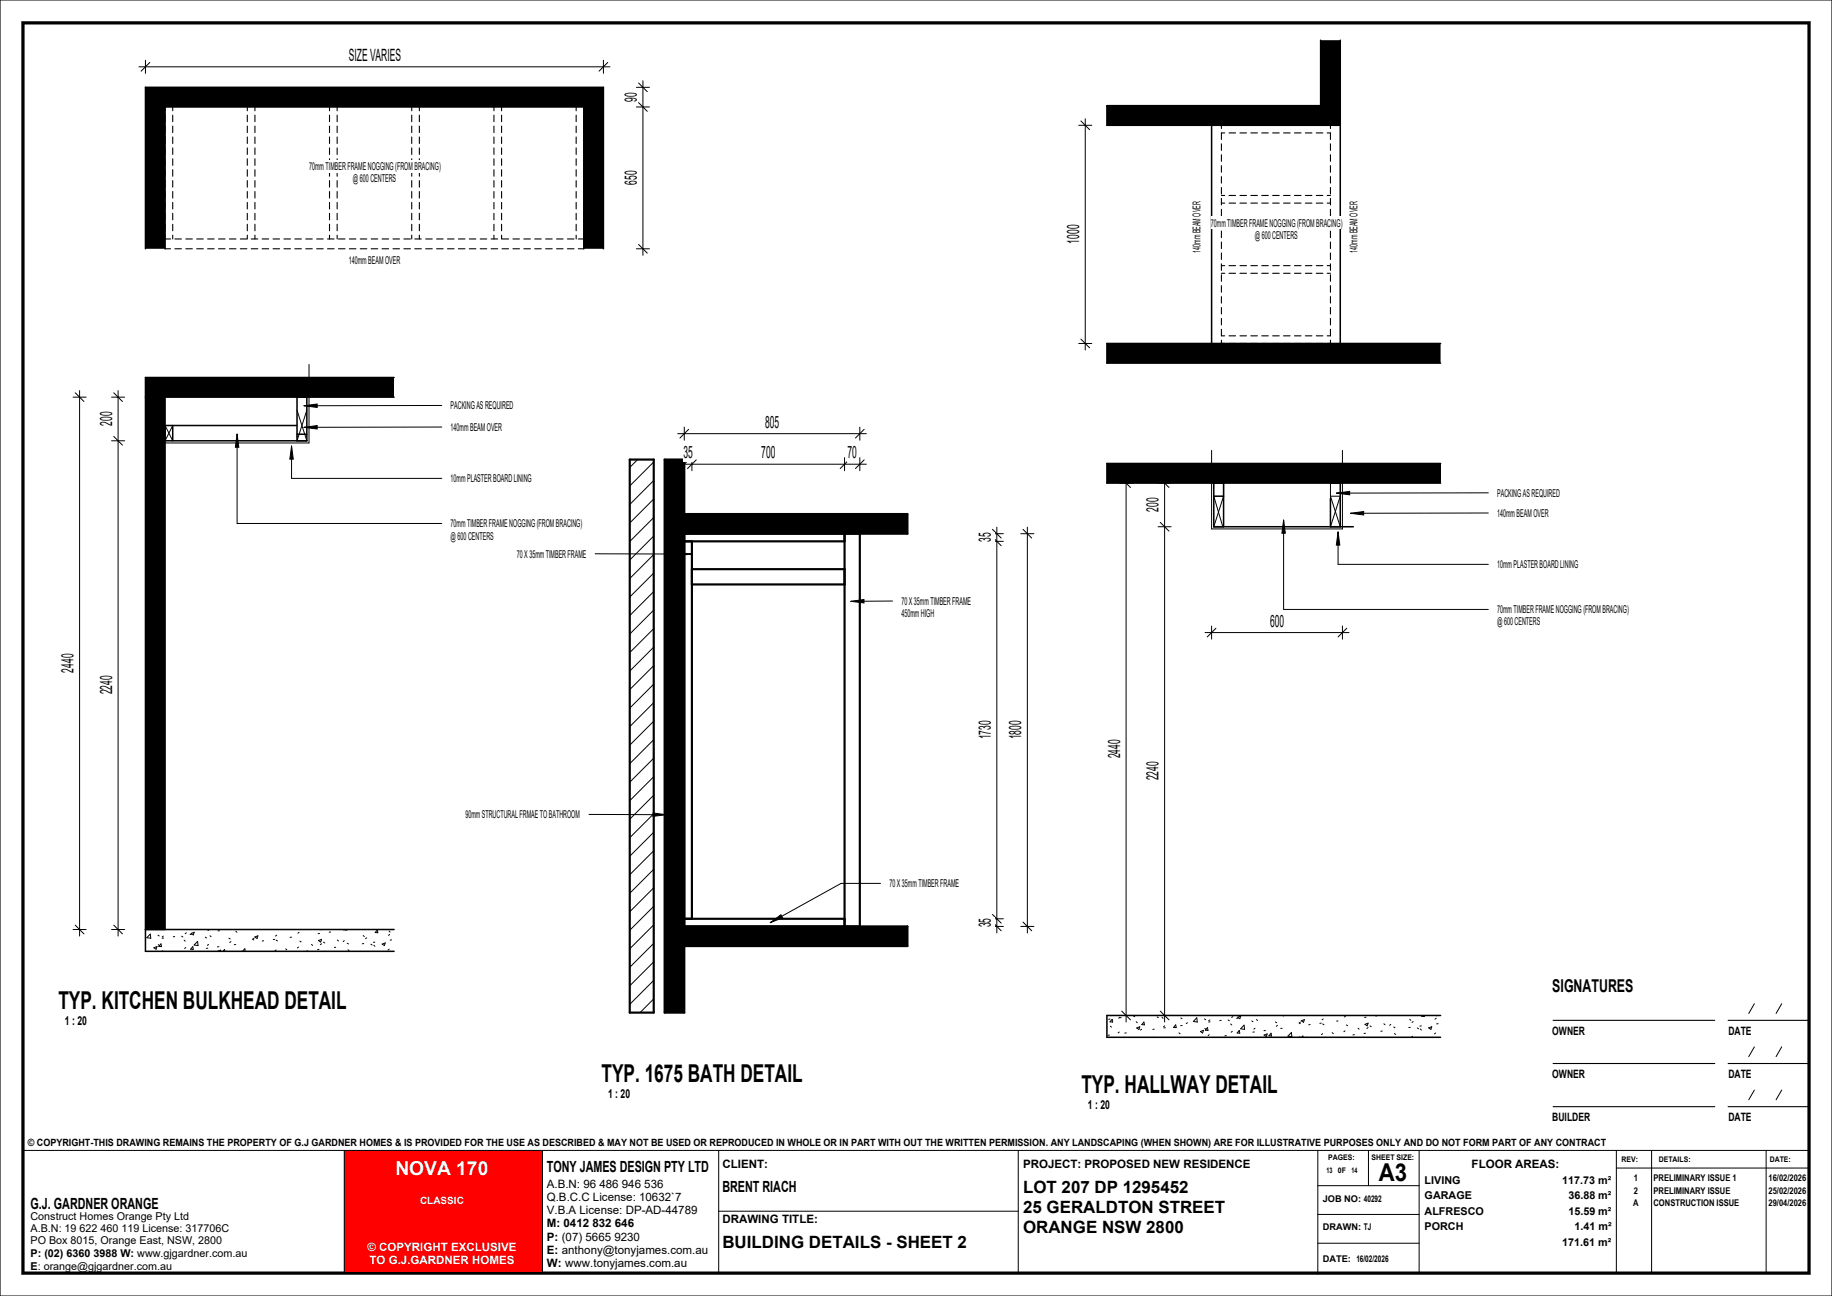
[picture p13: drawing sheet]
<svg xmlns="http://www.w3.org/2000/svg" width="420mm" height="297mm" viewBox="0 0 420 297" stroke-linecap="round" stroke-linejoin="round" font-family="sans-serif">
<defs><g id="words">
<g font-size="5.6">
<text x="13.4" y="231.2">TYP. KITCHEN BULKHEAD DETAIL</text>
<text x="137.9" y="247.9">TYP. 1675 BATH DETAIL</text>
<text x="247.9" y="250.4">TYP. HALLWAY DETAIL</text>
<text x="316.1" y="270.5">A3</text>
</g>
<text font-size="4.4" fill="#fefefe" x="90.6" y="269.3">NOVA 170</text>
<text font-size="4.1" x="355.9" y="227.4">SIGNATURES</text>
<g font-size="3.9">
<text x="80" y="13.9">SIZE VARIES</text>
<text x="146" y="23.3" transform="rotate(-90 146 23.3)">90</text>
<text x="146" y="42.3" transform="rotate(-90 146 42.3)">650</text>
<text x="247.4" y="55.8" transform="rotate(-90 247.4 55.8)">1000</text>
<text x="25.7" y="97.6" transform="rotate(-90 25.7 97.6)">200</text>
<text x="175.4" y="98">805</text>
<text x="156.7" y="105">35</text>
<text x="174.5" y="105">700</text>
<text x="194.3" y="105">70</text>
<text x="265.6" y="117.3" transform="rotate(-90 265.6 117.3)">200</text>
<text x="227.1" y="124.2" transform="rotate(-90 227.1 124.2)">35</text>
<text x="291.2" y="143.6">600</text>
<text x="16.9" y="154.1" transform="rotate(-90 16.9 154.1)">2440</text>
<text x="25.7" y="159.1" transform="rotate(-90 25.7 159.1)">2240</text>
<text x="227.1" y="169.4" transform="rotate(-90 227.1 169.4)">1730</text>
<text x="234.1" y="169.4" transform="rotate(-90 234.1 169.4)">1800</text>
<text x="256.8" y="173.8" transform="rotate(-90 256.8 173.8)">2440</text>
<text x="265.6" y="178.8" transform="rotate(-90 265.6 178.8)">2240</text>
<text x="227.1" y="212.5" transform="rotate(-90 227.1 212.5)">35</text>
<text x="234.5" y="273.4">LOT 207 DP 1295452</text>
<text x="234.5" y="278">25 GERALDTON STREET</text>
<text x="165.6" y="285.9">BUILDING DETAILS - SHEET 2</text>
<text x="234.5" y="282.6">ORANGE NSW 2800</text>
</g>
<g font-size="3.5">
<text x="125.4" y="268.5">TONY JAMES DESIGN PTY LTD</text>
<text x="165.6" y="273">BRENT RIACH</text>
<text x="7" y="276.9">G.J. GARDNER ORANGE</text>
</g>
<g font-size="2.8">
<text x="14.9" y="234.9">1 : 20</text>
<text x="139.4" y="251.5">1 : 20</text>
<text x="249.4" y="254.1">1 : 20</text>
</g>
<g font-size="2.6">
<text x="355.9" y="237.2">OWNER</text>
<text x="396.2" y="237.2">DATE</text>
<text x="355.9" y="247.1">OWNER</text>
<text x="396.2" y="247.1">DATE</text>
<text x="355.9" y="257">BUILDER</text>
<text x="396.2" y="257">DATE</text>
<text x="165.6" y="267.7">CLIENT:</text>
<text x="234.5" y="267.7">PROJECT: PROPOSED NEW RESIDENCE</text>
<text x="337.4" y="267.7">FLOOR AREAS:</text>
<text x="125.4" y="272.2">A.B.N: 96 486 946 536</text>
<text x="125.4" y="275.2">Q.B.C.C License: 10632`7</text>
<text x="125.4" y="278.2">V.B.A License: DP-AD-44789</text>
<text x="125.4" y="281.2">M:</text>
<text x="129.2" y="281.2">0412 832 646</text>
<text x="165.6" y="280.3">DRAWING TITLE:</text>
<text x="125.4" y="284.3">P:</text>
<text x="125.4" y="287.3">E:</text>
<text x="128.8" y="284.3">(07) 5665 9230</text>
<text x="128.8" y="287.3">anthony@tonyjames.com.au</text>
<text x="125.4" y="290.3">W:</text>
<text x="129.6" y="290.3">www.tonyjames.com.au</text>
</g>
<g font-size="2.6" fill="#fefefe">
<text x="84.2" y="286.6">© COPYRIGHT EXCLUSIVE</text>
<text x="84.7" y="289.6">TO G.J.GARDNER HOMES</text>
</g>
<g font-size="2.5">
<text x="70.9" y="39">70mm TIMBER FRAME NOGGING (FROM BRACING)</text>
<text x="80.9" y="41.8">@ 600 CENTERS</text>
<text x="277.6" y="51.9">70mm TIMBER FRAME NOGGING (FROM BRACING)</text>
<text x="275.2" y="57.9" transform="rotate(-90 275.2 57.9)">140mm BEAM OVER</text>
<text x="287.6" y="54.7">@ 600 CENTERS</text>
<text x="311.2" y="57.9" transform="rotate(-90 311.2 57.9)">140mm BEAM OVER</text>
<text x="80" y="60.4">140mm BEAM OVER</text>
<text x="103.3" y="93.8">PACKING AS REQUIRED</text>
<text x="103.3" y="98.8">140mm BEAM OVER</text>
<text x="103.3" y="110.5">10mm PLASTER BOARD LINING</text>
<text x="343.2" y="113.8">PACKING AS REQUIRED</text>
<text x="343.2" y="118.4">140mm BEAM OVER</text>
<text x="103.3" y="120.9">70mm TIMBER FRAME NOGGING (FROM BRACING)</text>
<text x="103.3" y="123.6">@ 600 CENTERS</text>
<text x="118.5" y="127.8">70 X 35mm TIMBER FRAME</text>
<text x="343.2" y="130.2">10mm PLASTER BOARD LINING</text>
<text x="206.6" y="138.6">70 X 35mm TIMBER FRAME</text>
<text x="206.6" y="141.4">450mm HIGH</text>
<text x="343.2" y="140.5">70mm TIMBER FRAME NOGGING (FROM BRACING)</text>
<text x="343.2" y="143.3">@ 600 CENTERS</text>
<text x="106.7" y="187.5">90mm STRUCTURAL FRMAE TO BATHROOM</text>
<text x="203.9" y="203.3">70 X 35mm TIMBER FRAME</text>
<text x="326.6" y="271.3">LIVING</text>
<text x="326.6" y="274.8">GARAGE</text>
<text x="358.2" y="271.3">117.73 m²</text>
<text x="359.6" y="274.8">36.88 m²</text>
<text x="7" y="279.6">Construct Homes Orange Pty Ltd</text>
<text x="326.6" y="278.3">ALFRESCO</text>
<text x="326.6" y="281.9">PORCH</text>
<text x="359.6" y="278.3">15.59 m²</text>
<text x="361" y="281.9">1.41 m²</text>
<text x="7" y="282.4">A.B.N: 19 622 460 119 License: 317706C</text>
<text x="7" y="285.2">PO Box 8015, Orange East, NSW, 2800</text>
<text x="358.2" y="285.4">171.61 m²</text>
<text x="7" y="288">P: (02) 6360 3988 W: www.gjgardner.com.au</text>
<text x="7" y="290.9">E: orange@gjgardner.com.au</text>
</g>
<text font-size="2.3" x="6.4" y="262.5">© COPYRIGHT-THIS DRAWING REMAINS THE PROPERTY OF G.J GARDNER HOMES &amp; IS PROVIDED FOR THE USE AS DESCRIBED &amp; MAY NOT BE USED OR REPRODUCED IN WHOLE OR IN PART WITH OUT THE WRITTEN PERMISSION. ANY LANDSCAPING (WHEN SHOWN) ARE FOR ILLUSTRATIVE PURPOSES ONLY AND DO NOT FORM PART OF ANY CONTRACT</text>
<text font-size="2.3" fill="#fefefe" x="96.3" y="275.8">CLASSIC</text>
<g font-size="2.1">
<text x="303.2" y="275.5">JOB NO:</text>
<text x="312.7" y="275.5">40292</text>
<text x="374.6" y="270.6">1</text>
<text x="374.6" y="273.5">2</text>
<text x="379.1" y="270.6">PRELIMINARY ISSUE 1</text>
<text x="379.1" y="273.5">PRELIMINARY ISSUE</text>
<text x="405.4" y="270.6">16/02/2026</text>
<text x="405.4" y="273.5">25/02/2026</text>
<text x="303.2" y="281.8">DRAWN:</text>
<text x="312.7" y="281.8">TJ</text>
<text x="374.4" y="276.4">A</text>
<text x="379.1" y="276.4">CONSTRUCTION ISSUE</text>
<text x="405.4" y="276.4">29/04/2026</text>
<text x="303.2" y="289.2">DATE:</text>
<text x="310.9" y="289.2">16/02/2026</text>
</g>
<g font-size="1.8">
<text x="304.1" y="268.8">13</text>
<text x="304.5" y="265.7">PAGES:</text>
<text x="306.7" y="268.8">0F</text>
<text x="309.9" y="268.8">14</text>
<text x="314.4" y="265.7">SHEET SIZE:</text>
<text x="371.8" y="266.2">REV:</text>
<text x="380.3" y="266.2">DETAILS:</text>
<text x="405.7" y="266.2">DATE:</text>
</g>
</g></defs>
<path d="M33.3 20h105v37h-4.5v-32.5h-96v32.5h-4.5z" fill="#000"/>
<path d="M33.3 213h57v5h-57z" fill="#fff"/>
<path d="M33.3 86.5h57v4.5h-57zM33.3 91h4.5v122h-4.5z" fill="#000"/>
<g fill="none" stroke="#000" stroke-width=".23">
<path d="M37.8 97.5l1.8 3.5M39.6 97.5l-1.8 3.5M68.1 94l2.2 7M70.3 94l-2.2 7M70.8 83.5v18h-33M34.5 214l.1 1-.9-.1zM35.3 217.2l.7-.3-.2 .6zM36.2 214.3l.3 .2M36.3 216.4l.2 .3M36.9 216.3l.1 .6h-.6zM37.3 217.9l-.1 .1M37.4 214.5l-.2 .2"/>
<path d="M37.5 214.9l-.3 .1M40 214.6l-.3 .1M41.6 214.5l.3 .2M42.2 215.4l.3 .3M42.6 217.1l-.3 .2M42.7 213.7l-.3 .3M43.8 213.9l.7-.3-.2 .6zM43.9 214.1h-.3M44.2 216.9l.1 .7-.6-.1zM45.3 215.7l.1 1-.9-.2zM47.1 214.7l.2 .2M47.6 217.3h-.3"/>
<path d="M47.8 216.4l-.3 .2M47.9 213l-.2 .2M48.1 214.4l.3 .2M49.9 218l.7-.3-.1 .3M50.2 216.9l-.3 .1M50.3 213.3h-.3M51.1 218l.4-.4 .1 .4M52.5 215l.3 .2M52.9 215.8l-.2 .2M54 216.4l-.3 .1M54.1 213.4l.2 .2M55.6 218l.5-.6 .1 .6"/>
<path d="M57.9 215.2l.3 .2M58.2 215l-.3 .2M58.4 214.7l.7-.3-.2 .6zM60.4 215.6h-.3M63 215.2l-.3 .1M63.3 217.7l-.3 .2M63.3 215.4l.3 .2M63.4 214.3l-.2 .2M65.5 217.4l.2 .3M66.8 214.7l-.3 .1M68.4 217l-.2 .2M68.6 213.6l-.3 .2"/>
<path d="M68.7 215.7l.3 .1M70.6 217.9h-.4M71.4 216.4l.3 .2M73 215.5l.7-.3-.2 .7zM73.1 217.6h-.3M73.3 213.9h-.4M73.7 213l-.1 .1M73.7 216.3l-.3 .2M74.2 215.9l.3 .2M75.8 213.6h-.3M77 217.1h-.4M77.3 215.4l.3 .2"/>
<path d="M78.8 213l.5 .1M78.9 215.5l-.2 .2M79.3 213v.1M79.6 216.1l.3 .2M79.6 213.1h-.3M79.8 217.6l.2 .2M83.3 214.4l.2 .2M83.4 216.2l-.3 .1M84.1 214.9l-.3 .2M85 216.4l.3 .1M85.7 216.6l.2 .2M85.9 215.9h-.3"/>
<path d="M86.5 213.1l.1 .6h-.6zM87.6 216.3l.7-.2-.2 .6zM89.2 213.4l.2 .2M89.2 217.5l-.3 .2M89.3 214.1l-.2 .2M89.8 215.4h-.4"/>
</g>
<path d="M33.3 57v-37h105v37M37.8 57v-32.5h96v32.5M33.3 91h57M37.8 91v122M37.8 97.5h30.3M39.6 97.5v3.5M68.1 91v10M68.1 99.5h2.2M70.3 91v10h-32.5M90.3 86.5h-57v131.5h57M33.3 213h57" fill="none" stroke="#000" stroke-width=".35"/>
<g fill="none" stroke="#000" stroke-width=".25">
<path d="M37.8 24.5v.9M37.8 26.4v1.5M37.8 28.9v1.5M37.8 31.4v1.5M37.8 33.9v1.5M37.8 36.4v1.5M37.8 38.9v1.5M39.6 24.5v.9M39.6 26.4v1.5M39.6 28.9v1.5M39.6 31.4v1.5M39.6 33.9v1.5"/>
<path d="M39.6 36.4v1.5M39.6 38.9v1.5M56.7 24.5v.9M56.7 26.4v1.5M56.7 28.9v1.5M56.7 31.4v1.5M56.7 33.9v1.5M56.7 36.4v1.5M56.7 38.9v1.5M58.4 24.5v.9M58.4 26.4v1.5M58.4 28.9v1.5"/>
<path d="M58.4 31.4v1.5M58.4 33.9v1.5M58.4 36.4v1.5M58.4 38.9v1.5M75.5 24.5v.9M75.5 26.4v1.5M75.5 28.9v1.5M75.5 31.4v1.5M75.5 33.9v1.5M75.5 36.4v1.5M75.5 38.9v1.5M77.3 24.5v.9"/>
<path d="M77.3 26.4v1.5M77.3 28.9v1.5M77.3 31.4v1.5M77.3 33.9v1.5M77.3 36.4v1.5M77.3 38.9v1.5M94.4 24.5v.9M94.4 26.4v1.5M94.4 28.9v1.5M94.4 31.4v1.5M94.4 33.9v1.5M94.4 36.4v1.5"/>
<path d="M94.4 38.9v1.5M96.1 24.5v.9M96.1 26.4v1.5M96.1 28.9v1.5M96.1 31.4v1.5M96.1 33.9v1.5M96.1 36.4v1.5M96.1 38.9v1.5M113.2 24.5v.9M113.2 26.4v1.5M113.2 28.9v1.5M113.2 31.4v1.5"/>
<path d="M113.2 33.9v1.5M113.2 36.4v1.5M113.2 38.9v1.5M115 24.5v.9M115 26.4v1.5M115 28.9v1.5M115 31.4v1.5M115 33.9v1.5M115 36.4v1.5M115 38.9v1.5M132.1 24.5v.9M132.1 26.4v1.5"/>
<path d="M132.1 28.9v1.5M132.1 31.4v1.5M132.1 33.9v1.5M132.1 36.4v1.5M132.1 38.9v1.5M133.8 24.5v.9M133.8 26.4v1.5M133.8 28.9v1.5M133.8 31.4v1.5M133.8 33.9v1.5M133.8 36.4v1.5M133.8 38.9v1.5"/>
<path d="M37.8 57h1.3M37.8 53.9v.9h1.3M37.8 41.4v1.5M37.8 43.9v1.5M37.8 46.4v1.5M37.8 48.9v1.5M37.8 51.4v1.5M39.6 41.4v1.5M39.6 43.9v1.5M39.6 46.4v1.5M39.6 48.9v1.5M39.6 51.4v1.5"/>
<path d="M39.6 53.9v.9M40.1 57h1.5M40.1 54.8h1.5M42.6 57h1.5M42.6 54.8h1.5M45.1 57h1.5M45.1 54.8h1.5M47.6 57h1.5M47.6 54.8h1.5M50.1 57h1.5M50.1 54.8h1.5M52.6 57h1.5"/>
<path d="M52.6 54.8h1.5M55.1 57h1.5M55.1 54.8h1.5M56.7 41.4v1.5M56.7 43.9v1.5M56.7 46.4v1.5M56.7 48.9v1.5M56.7 51.4v1.5M56.7 53.9v.9M57.6 57h1.5M57.6 54.8h1.5M58.4 41.4v1.5"/>
<path d="M58.4 43.9v1.5M58.4 46.4v1.5M58.4 48.9v1.5M58.4 51.4v1.5M58.4 53.9v.9M60.1 57h1.5M60.1 54.8h1.5M62.6 57h1.5M62.6 54.8h1.5M65.1 57h1.5M65.1 54.8h1.5M67.6 57h1.5"/>
<path d="M67.6 54.8h1.5M70.1 57h1.5M70.1 54.8h1.5M72.6 57h1.5M72.6 54.8h1.5M75.1 57h1.5M75.1 54.8h1.5M75.5 41.4v1.5M75.5 43.9v1.5M75.5 46.4v1.5M75.5 48.9v1.5M75.5 51.4v1.5"/>
<path d="M75.5 53.9v.9M77.3 41.4v1.5M77.3 43.9v1.5M77.3 46.4v1.5M77.3 48.9v1.5M77.3 51.4v1.5M77.3 53.9v.9M77.6 57h1.5M77.6 54.8h1.5M80.1 57h1.5M80.1 54.8h1.5M82.6 57h1.5"/>
<path d="M82.6 54.8h1.5M85.1 57h1.5M85.1 54.8h1.5M87.6 57h1.5M87.6 54.8h1.5M90.1 57h1.5M90.1 54.8h1.5M92.6 57h1.5M92.6 54.8h1.5M94.4 41.4v1.5M94.4 43.9v1.5M94.4 46.4v1.5"/>
<path d="M94.4 48.9v1.5M94.4 51.4v1.5M94.4 53.9v.9M95.1 57h1.5M95.1 54.8h1.5M96.1 41.4v1.5M96.1 43.9v1.5M96.1 46.4v1.5M96.1 48.9v1.5M96.1 51.4v1.5M96.1 53.9v.9M97.6 57h1.5"/>
<path d="M97.6 54.8h1.5M100.1 57h1.5M100.1 54.8h1.5M102.6 57h1.5M102.6 54.8h1.5M105.1 57h1.5M105.1 54.8h1.5M107.6 57h1.5M107.6 54.8h1.5M110.1 57h1.5M110.1 54.8h1.5M112.6 57h1.5"/>
<path d="M112.6 54.8h1.5M113.2 41.4v1.5M113.2 43.9v1.5M113.2 46.4v1.5M113.2 48.9v1.5M113.2 51.4v1.5M113.2 53.9v.9M115 41.4v1.5M115 43.9v1.5M115 46.4v1.5M115 48.9v1.5M115 51.4v1.5"/>
<path d="M115 53.9v.9M115.1 57h1.5M115.1 54.8h1.5M117.6 57h1.5M117.6 54.8h1.5M120.1 57h1.5M120.1 54.8h1.5M122.6 57h1.5M122.6 54.8h1.5M125.1 57h1.5M125.1 54.8h1.5M127.6 57h1.5"/>
<path d="M127.6 54.8h1.5M130.1 57h1.5M130.1 54.8h1.5M132.1 41.4v1.5M132.1 43.9v1.5M132.1 46.4v1.5M132.1 48.9v1.5M132.1 51.4v1.5M132.1 53.9v.9M132.6 57h1.2M133.8 53.9v.9h-1.2M133.8 41.4v1.5"/>
<path d="M133.8 43.9v1.5M133.8 46.4v1.5M133.8 48.9v1.5M133.8 51.4v1.5"/>
</g>
<path d="M253.8 232.7h76.5v5h-76.5z" fill="#fff"/>
<g fill="#000">
<path d="M253.8 106.2h76.5v4.5h-76.5zM156.9 117.8h51.1v4.5h-51.1zM156.9 212.3h51.1v4.5h-51.1zM152.4 105.3h4.5v126.7h-4.5z"/>
<path d="M253.8 78.7v4.5h76.5v-4.5zM253.8 24.2v4.5h53.5v-19.5h-4.5v15z"/>
</g>
<g fill="none" stroke="#000" stroke-width=".23">
<path d="M277.8 103.2v18h30v-18M278.3 113.7l2 7M280.5 110.7v3l-2.2 7M305 110.7v3.5M305 120.7l2.3-7h-2.3l2.3 7M254.4 237.2h-.4M254.5 233.5l-.4 .1M254.6 235.1l.2 .3M254.6 232.7h.1M255 233.6l.1 .6-.6-.1zM256.6 236.5l-.3 .2M256.7 233.1l-.2 .2"/>
<path d="M257 233.2h-.3M258.2 236.7h-.3M259.9 232.8l.2 .2M260.5 234.1l.2 .3M260.6 235.6l.7-.3-.2 .6zM260.7 232.7h-.2M261.7 235.8l-.2 .2M262.2 234.2l.2 .6h-.6zM264.4 237.7h.1M264.6 235.8l-.3 .1M265.3 233l.3 .2M266.4 233.1l.2 .2"/>
<path d="M267 235.1l-.3 .2M267.2 235.5h-.4M269.5 234.8l.2 .7-.7-.1zM270.3 236.7l.2 .2M270.7 233.3l.3 .1M271 235h-.3M272.2 234.4l-.2 .2M274.4 233.2l.1 1-.9-.1zM275.2 236.4l.7-.3-.2 .6zM276.1 233.5l.3 .2M276.2 235.6l.3 .3M276.8 235.5l.1 .6h-.6z"/>
<path d="M277.2 237.1l-.2 .2M277.4 233.7l-.3 .2M277.4 234.1l-.3 .1M280 233.8l-.4 .1M281.1 237.3l-.3 .1M281.5 233.7l.3 .2M282.1 234.6l.3 .3M282.5 236.3l-.3 .2M282.6 232.9l-.2 .2M283.7 233.1l.7-.3-.2 .6zM283.8 233.3h-.3M284.1 236.1l.1 .7-.6-.1z"/>
<path d="M285.2 234.9l.1 1-.9-.2zM287 233.9l.3 .2M287.6 236.5h-.4M287.7 235.6l-.2 .2M288.1 233.6l.2 .2M289.8 237.2l.7-.3-.2 .6zM290.1 236.1l-.3 .1M291.4 236.8l.1 .6-.6-.1zM292.4 234.2l.3 .2M292.9 235l-.3 .2M293.9 235.6l-.3 .1M294.1 232.7l.1 .1"/>
<path d="M296.1 236.6l.1 1-.9-.2zM297.8 234.4l.3 .2M298 237.6l-.1 .1M298.1 234.2l-.2 .2M298.3 233.9l.7-.3-.2 .6zM298.4 237.7l.3-.3v.3M299.5 237.6v.1M300.4 234.8h-.4M302.9 234.4l-.3 .1M303.2 236.9l-.2 .2M303.2 234.6l.3 .2M303.3 233.5l-.2 .2"/>
<path d="M305.4 236.6l.3 .3M306.8 233.9l-.4 .1M308.4 236.2l-.3 .2M308.5 232.8l-.3 .2M308.7 234.9l.2 .1M310.5 237.1h-.3M311.3 235.6l.3 .2M312.9 234.7l.7-.3-.2 .7zM313 236.8h-.3M313.2 233.1h-.4M313.6 235.5l-.2 .2M314.1 235.1l.3 .2"/>
<path d="M315.7 232.8h-.3M316.9 236.3h-.3M317.3 234.6l.2 .2M318.8 234.7l-.2 .2M319.5 235.3l.3 .2M319.7 236.8l.2 .2M323.2 233.6l.2 .2M323.3 235.4l-.3 .1M323.9 237.5l-.3 .2M324 234.1l-.3 .2M324.9 235.5l.3 .2M325.6 235.8l.3 .2"/>
<path d="M325.8 235.1h-.3M326.1 232.7l-.2 .2h.6v-.2M327.5 235.5l.7-.2-.2 .6zM329.1 236.7l-.2 .2M329.3 233.3l-.3 .2M329.3 232.7l.1 .1M329.7 234.6h-.3"/>
</g>
<path d="M302.8 9.2v15h-49v4.5h53.5M307.3 9.2v69.5M277.8 28.7v50M330.3 78.7h-76.5v4.5h76.5M278.3 110.7v10h32M278.3 113.7h2.2M280.5 108.7v12M305 114.2v6.5M307.3 110.7v10M330.3 106.2h-76.5v4.5h76.5M330.3 232.7h-76.5v5h76.5" fill="none" stroke="#000" stroke-width=".35"/>
<g fill="none" stroke="#000" stroke-width=".25">
<path d="M280 33v1.5M280 35.5v1.5M280 38v1.5M280.8 28.7h-.8v.8M280.8 30.5h-.8v1.5M281.8 28.7h1.5M281.8 30.5h1.5M284.3 28.7h1.5M284.3 30.5h1.5M286.8 28.7h1.5M286.8 30.5h1.5M289.3 28.7h1.5"/>
<path d="M289.3 30.5h1.5M291.8 28.7h1.5M291.8 30.5h1.5M294.3 28.7h1.5M294.3 30.5h1.5M296.8 28.7h1.5M296.8 30.5h1.5M299.3 28.7h1.5M299.3 30.5h1.5M301.8 28.7h1.5M301.8 30.5h1.5M304.3 28.7h.7v.8"/>
<path d="M304.3 30.5h.7v1.5M305 33v1.5M305 35.5v1.5M305 38v1.5M280 40.5v1.5M280 43v1.5M280 45.5v1.5M280 48v1.5M280 50.5v1.5M280 53v1.5M280 55.5v1.5M280 58v1.5"/>
<path d="M280 44.8h.8M280 46.5h.8M281.8 44.8h1.5M281.8 46.5h1.5M284.3 44.8h1.5M284.3 46.5h1.5M286.8 44.8h1.5M286.8 46.5h1.5M289.3 44.8h1.5M289.3 46.5h1.5M291.8 44.8h1.5M291.8 46.5h1.5"/>
<path d="M294.3 44.8h1.5M294.3 46.5h1.5M296.8 44.8h1.5M296.8 46.5h1.5M299.3 44.8h1.5M299.3 46.5h1.5M301.8 44.8h1.5M301.8 46.5h1.5M304.3 44.8h.7M304.3 46.5h.7M305 40.5v1.5M305 43v1.5"/>
<path d="M305 45.5v1.5M305 48v1.5M305 50.5v1.5M305 53v1.5M305 55.5v1.5M305 58v1.5M280 60.5v1.5M280 63v1.5M280 65.5v1.5M280 68v1.5M280 70.5v1.5M280 73v1.5"/>
<path d="M280 75.5v1.5h.8M280 78v.7h.8M280 60.9h.8M280 62.6h.8M281.8 77h1.5M281.8 78.7h1.5M281.8 60.9h1.5M281.8 62.6h1.5M284.3 77h1.5M284.3 78.7h1.5M284.3 60.9h1.5M284.3 62.6h1.5"/>
<path d="M286.8 77h1.5M286.8 78.7h1.5M286.8 60.9h1.5M286.8 62.6h1.5M289.3 77h1.5M289.3 78.7h1.5M289.3 60.9h1.5M289.3 62.6h1.5M291.8 77h1.5M291.8 78.7h1.5M291.8 60.9h1.5M291.8 62.6h1.5"/>
<path d="M294.3 77h1.5M294.3 78.7h1.5M294.3 60.9h1.5M294.3 62.6h1.5M296.8 77h1.5M296.8 78.7h1.5M296.8 60.9h1.5M296.8 62.6h1.5M299.3 77h1.5M299.3 78.7h1.5M299.3 60.9h1.5M299.3 62.6h1.5"/>
<path d="M301.8 77h1.5M301.8 78.7h1.5M301.8 60.9h1.5M301.8 62.6h1.5M304.3 60.9h.7M304.3 62.6h.7M305 60.5v1.5M305 63v1.5M305 65.5v1.5M305 68v1.5M305 70.5v1.5M305 73v1.5"/>
<path d="M305 75.5v1.5h-.7M305 78v.7h-.7"/>
</g>
<path d="M144.4 105.3h5.5v126.7h-5.5z" fill="#fff"/>
<g fill="none" stroke="#000" stroke-width=".23">
<path d="M31.8 15.3h108M33.3 13.8v3M34.3 14.3l-2 2M138.3 13.8v3M139.3 14.3l-2 2M146.2 105.3l-1.8 1.8M149.9 105.9l-5.5 5.5M149.9 110.1l-5.5 5.5M149.9 114.3l-5.5 5.5M149.9 118.6l-5.5 5.5M149.9 122.8l-5.5 5.5M149.9 127.1l-5.5 5.5"/>
<path d="M149.9 131.3l-5.5 5.5M149.9 135.6l-5.5 5.5M149.9 139.8l-5.5 5.5M149.9 144l-5.5 5.5M149.9 148.3l-5.5 5.5M149.9 152.5l-5.5 5.5M149.9 156.8l-5.5 5.5M149.9 161l-5.5 5.5M149.9 165.2l-5.5 5.5M149.9 169.5l-5.5 5.5M149.9 173.7l-5.5 5.5M149.9 178l-5.5 5.5"/>
<path d="M149.9 182.2l-5.5 5.5M149.9 186.5l-5.5 5.5M149.9 190.7l-5.5 5.5M149.9 194.9l-5.5 5.5M149.9 199.2l-5.5 5.5M149.9 203.4l-5.5 5.5M149.9 207.7l-5.5 5.5M149.9 211.9l-5.5 5.5M149.9 216.2l-5.5 5.5M149.9 220.4l-5.5 5.5M149.9 224.6l-5.5 5.5M149.9 228.9l-3.2 3.1"/>
</g>
<path d="M144.4 105.3h5.5v126.7h-5.5zM152.4 105.3h4.5v126.7h-4.5zM156.9 117.8h51.1v4.5h-51.1M156.9 124h36.7M158.6 124v86.5M158.6 133.9h35M158.6 130.4h35M193.6 122.3v90M197.1 122.3v90M156.9 212.3h51.1v4.5h-51.1M156.9 210.5h36.7" fill="none" stroke="#000" stroke-width=".5"/>
<path d="M80 10.4h11.8v4.4h-11.8z" fill="#fff"/>
<path d="M146.4 19l2 2M147.4 18.5v40M145.9 24.5h3M145.9 20h3M146.4 23.5l2 2M145.9 57h3M146.4 56l2 2" fill="none" stroke="#000" stroke-width=".23"/>
<g fill="#fff">
<path d="M142.5 21.1h4.4v2.2h-4.4z"/>
<path d="M142.5 39.1h4.4v3.2h-4.4z"/>
<path d="M80 58.2h11.8v2.7h-11.8z"/>
</g>
<path d="M25.6 91h3M26.1 90l2 2M27.1 89.5v125M25.6 101h3M26.1 100l2 2M25.6 213h3M26.1 212l2 2" fill="none" stroke="#000" stroke-width=".23"/>
<g fill="#fff">
<path d="M22.2 154.7h4.3v4.4h-4.3z"/>
<path d="M22.2 94.3h4.3v3.3h-4.3z"/>
</g>
<path d="M69.7 97.9l3-.4v.8z" fill="#000"/>
<path d="M69.7 97.9l3-.4v.8zM101.3 97.9h-31.6" fill="none" stroke="#000" stroke-width=".23"/>
<path d="M103.3 96.5h11.8v2.8h-11.8z" fill="#fff"/>
<path d="M66.8 102.2l.4 3h-.8z" fill="#000"/>
<path d="M66.8 102.2l.4 3h-.8zM66.8 102.2v7.4h34.5" fill="none" stroke="#000" stroke-width=".23"/>
<path d="M103.3 108.3h18.5v2.7h-18.5z" fill="#fff"/>
<path d="M54.4 99.5l.3 3h-.7z" fill="#000"/>
<path d="M54.4 99.5l.3 3h-.7zM54.4 99.5v20.5h46.9" fill="none" stroke="#000" stroke-width=".23"/>
<g fill="#fff">
<path d="M103.3 118.6h30v2.8h-30z"/>
<path d="M103.3 121.4h9.9v2.8h-9.9z"/>
</g>
<path d="M16.7 91h3M17.2 90l2 2M18.2 89.5v125M16.7 213h3M17.2 212l2 2" fill="none" stroke="#000" stroke-width=".23"/>
<g fill="#fff">
<path d="M13.4 149.7h4.3v4.4h-4.3z"/>
<path d="M70.9 36.7h30v2.8h-30z"/>
<path d="M80.9 39.5h9.9v2.8h-9.9z"/>
</g>
<path d="M69.7 93l3-.4v.8z" fill="#000"/>
<path d="M69.7 93l3-.4v.8zM101.3 92.9l-31.6 .1" fill="none" stroke="#000" stroke-width=".23"/>
<g fill="#fff">
<path d="M103.3 91.6h14.3v2.7h-14.3z"/>
<path d="M309 46.1h2.8v11.8h-2.8z"/>
</g>
<path d="M265.5 110.7h3M266 109.7l2 2M266 119.7l2 2M267 109.2v125M265.5 120.7h3M265.5 232.7h3M266 231.7l2 2" fill="none" stroke="#000" stroke-width=".23"/>
<g fill="#fff">
<path d="M262.1 174.4h4.4v4.4h-4.4z"/>
<path d="M262.1 114h4.4v3.3h-4.4z"/>
</g>
<path d="M309.6 117.6l3-.4v.8z" fill="#000"/>
<path d="M309.6 117.6l3-.4v.8zM341.2 117.5l-31.6 .1" fill="none" stroke="#000" stroke-width=".23"/>
<path d="M343.2 116.2h11.8v2.8h-11.8z" fill="#fff"/>
<path d="M306.8 121.9l.3 3h-.7z" fill="#000"/>
<path d="M306.8 121.9l.3 3h-.7zM306.8 121.9v7.4h34.4" fill="none" stroke="#000" stroke-width=".23"/>
<path d="M343.2 128h18.5v2.7h-18.5z" fill="#fff"/>
<path d="M294.3 119.2l.4 3h-.8z" fill="#000"/>
<path d="M294.3 119.2l.4 3h-.8zM294.3 119.2v20.4h46.9" fill="none" stroke="#000" stroke-width=".23"/>
<g fill="#fff">
<path d="M343.2 138.3h30v2.8h-30z"/>
<path d="M343.2 141.1h9.9v2.8h-9.9z"/>
</g>
<path d="M256.7 110.7h3M257.2 109.7l2 2M258.2 109.2v125M256.7 232.7h3M257.2 231.7l2 2" fill="none" stroke="#000" stroke-width=".23"/>
<g fill="#fff">
<path d="M253.3 169.4h4.3v4.4h-4.3z"/>
<path d="M277.6 49.7h30v2.8h-30z"/>
<path d="M287.6 52.5h10v2.7h-10z"/>
</g>
<path d="M276.3 145h33M277.8 143.5v3M278.8 144l-2 2M307.8 143.5v3M308.8 144l-2 2" fill="none" stroke="#000" stroke-width=".23"/>
<path d="M291.2 140.1h3.3v4.3h-3.3z" fill="#fff"/>
<path d="M247.3 28.7h3M247.8 27.7l2 2M248.8 27.2v53M247.3 78.7h3M247.8 77.7l2 2" fill="none" stroke="#000" stroke-width=".23"/>
<g fill="#fff">
<path d="M243.9 51.5h4.4v4.3h-4.4z"/>
<path d="M273 46.1h2.8v11.8h-2.8z"/>
</g>
<path d="M306.4 113l3-.4v.8z" fill="#000"/>
<path d="M306.4 113l3-.4v.8zM341.2 112.9l-34.8 .1" fill="none" stroke="#000" stroke-width=".23"/>
<path d="M343.2 111.6h14.3v2.8h-14.3z" fill="#fff"/>
<path d="M234 122.3h3M234.5 121.3l2 2M235.5 120.8v93M234 212.3h3M234.5 211.3l2 2" fill="none" stroke="#000" stroke-width=".23"/>
<path d="M230.6 165h4.4v4.4h-4.4z" fill="#fff"/>
<path d="M227 124h3M227 122.3h3M227.5 123l2 2M227.5 121.3l2 2M228.5 120.8v93M227 212.3h3M227 210.5h3M227.5 211.3l2 2M227.5 209.5l2 2" fill="none" stroke="#000" stroke-width=".23"/>
<g fill="#fff">
<path d="M223.6 122h4.4v2.2h-4.4z"/>
<path d="M223.6 165h4.4v4.4h-4.4z"/>
<path d="M223.6 210.3h4.4v2.2h-4.4z"/>
</g>
<path d="M155.4 106.4h43.2M156.9 104.9v3M157.9 105.4l-2 2M158.6 104.9v3M159.6 105.4l-2 2M193.6 104.9v3M194.6 105.4l-2 2M197.1 104.9v3M198.1 105.4l-2 2" fill="none" stroke="#000" stroke-width=".23"/>
<g fill="#fff">
<path d="M156.7 101.5h2.2v4.3h-2.2z"/>
<path d="M174.5 101.5h3.3v4.3h-3.3z"/>
<path d="M194.3 101.5h2.2v4.3h-2.2z"/>
</g>
<path d="M155.4 126.6l3 .4-3 .3z" fill="#000"/>
<path d="M136.4 126.9l22 .1M155.4 126.6l3 .4-3 .3z" fill="none" stroke="#000" stroke-width=".23"/>
<path d="M118.5 125.5h15.9v2.8h-15.9z" fill="#fff"/>
<path d="M149.7 186.3l3 .4-3 .4z" fill="#000"/>
<path d="M135 186.6l17.7 .1M149.7 186.3l3 .4-3 .4z" fill="none" stroke="#000" stroke-width=".23"/>
<path d="M106.7 185.3h26.3v2.7h-26.3z" fill="#fff"/>
<path d="M195.1 137.8l3-.4v.8z" fill="#000"/>
<path d="M195.1 137.8l3-.4v.8zM204.6 137.7l-9.5 .1" fill="none" stroke="#000" stroke-width=".23"/>
<g fill="#fff">
<path d="M206.6 136.4h16v2.8h-16z"/>
<path d="M206.6 139.2h7.5v2.7h-7.5z"/>
</g>
<path d="M155.4 99.4h43.2M156.9 97.9v3M157.9 98.4l-2 2M197.1 97.9v3M198.1 98.4l-2 2" fill="none" stroke="#000" stroke-width=".23"/>
<path d="M175.4 94.5h3.3v4.3h-3.3z" fill="#fff"/>
<path d="M176.6 211.4l2.4-1.8 .4 .7z" fill="#000"/>
<path d="M176.6 211.4l2.4-1.8 .4 .7zM201.9 202.4h-9.1l-16.2 9" fill="none" stroke="#000" stroke-width=".23"/>
<path d="M203.9 201.1h15.9v2.8h-15.9z" fill="#fff"/>
<path d="M5.5 5.5h409v286h-409zM5 5v287h410v-287z" fill="#000"/>
<path d="M5 5h410v287h-410zM5.5 5.5h409v286h-409z" fill="none" stroke="#000" stroke-width=".23"/>
<path d="M78.9 263.6h45.5v27.9h-45.5z" fill="#f00"/>
<g fill="none" stroke="#000" stroke-width=".23">
<path d="M0 0h420v297h-420zM402.2 230l-1.3 2.2M402.2 239.9l-1.3 2.2M408.5 230l-1.3 2.2M408.5 239.9l-1.3 2.2M402.2 249.8l-1.3 2.2M408.5 249.8l-1.3 2.2M5.5 263.6h409M78.9 263.6v27.9M124.4 263.6v27.9M164.8 263.6v27.9M164.8 277.5h68.6"/>
<path d="M233.4 263.6v27.9M302.1 263.6v28.4M302.1 271.7h23.2M302.1 278.3h23.2M313.7 263.6v8.1M325.3 263.6v27.9M370.6 263.6v27.9M370.6 267.7h43.9M378.6 263.6v27.9M404.9 263.6v27.9M302.1 284.9h23.2"/>
</g>
<path d="M356.1 233.8h37M396.2 233.8h18.3M356.1 243.7h37M356.1 253.6h37M396.2 243.7h18.3M396.2 253.6h18.3" fill="none" stroke="#000" stroke-width=".25"/>
<g fill="#fff">
<path d="M7 273.7h28.9v4.1h-28.9z"/>
<path d="M303.2 279.8h8.7v2.4h-8.7z"/>
<path d="M337.4 265.2h19.9v3.1h-19.9z"/>
<path d="M165.6 277.8h21.7v3.1h-21.7z"/>
<path d="M303.2 273.6h8.5v2.4h-8.5z"/>
<path d="M234.5 265.2h52.5v3.1h-52.5z"/>
<path d="M6.4 260.4h358.6v2.7h-358.6z"/>
<path d="M371.8 264.5h3.9v2.2h-3.9z"/>
<path d="M380.3 264.5h7.6v2.2h-7.6z"/>
<path d="M405.7 264.5h5.1v2.2h-5.1z"/>
<path d="M125.4 269.8h27.3v3h-27.3z"/>
<path d="M125.4 272.8h30.4v3h-30.4z"/>
<path d="M125.4 275.8h34.2v3h-34.2z"/>
<path d="M125.4 278.8h3.1v3h-3.1z"/>
<path d="M128.5 278.8h.7v3h-.7z"/>
<path d="M129.2 278.8h16.7v3h-16.7z"/>
<path d="M125.4 281.8h3.4v3.1h-3.4z"/>
<path d="M128.8 281.8h17.7v3.1h-17.7z"/>
<path d="M125.4 284.9h3.4v3h-3.4z"/>
<path d="M128.8 284.9h33v3h-33z"/>
<path d="M125.4 287.9h4.2v3h-4.2z"/>
<path d="M129.6 287.9h27.7v3h-27.7z"/>
<path d="M304.5 264.1h6.2v2.1h-6.2z"/>
<path d="M303.2 287.2h6.5v2.5h-6.5z"/>
<path d="M165.6 265.2h10.4v3.1h-10.4z"/>
<path d="M125.4 265.2h36.7v4.1h-36.7z"/>
<path d="M314.4 264.1h10.2v2.1h-10.2z"/>
<path d="M306.7 267.2h1.9v2.1h-1.9z"/>
<path d="M355.9 223.6h18.3v4.7h-18.3z"/>
<path d="M355.9 234.7h7.6v3.1h-7.6z"/>
<path d="M396.2 234.7h5.3v3.1h-5.3z"/>
<path d="M355.9 244.6h7.6v3.1h-7.6z"/>
<path d="M396.2 244.6h5.3v3.1h-5.3z"/>
<path d="M355.9 254.5h8.6v3h-8.6z"/>
<path d="M396.2 254.5h5.3v3h-5.3z"/>
<path d="M165.6 282.2h56v4.6h-56z"/>
<path d="M312.7 273.6h4.1v2.4h-4.1z"/>
<path d="M234.5 269.8h38.2v4.6h-38.2z"/>
<path d="M234.5 274.4h46.3v4.5h-46.3z"/>
<path d="M234.5 278.9h37.1v4.6h-37.1z"/>
<path d="M312.7 279.8h1.7v2.4h-1.7z"/>
<path d="M310.9 287.2h7.5v2.5h-7.5z"/>
<path d="M165.6 269.8h16.8v4.1h-16.8z"/>
<path d="M304.1 267.2h1.4v2.1h-1.4z"/>
<path d="M309.9 267.2h1.3v2.1h-1.3z"/>
<path d="M14.3 232.2h5.7v3.4h-5.7z"/>
<path d="M13.4 226.1h65.6v6.4h-65.6z"/>
<path d="M248.9 251.4h5.6v3.4h-5.6z"/>
<path d="M247.9 245.3h44.5v6.4h-44.5z"/>
<path d="M138.9 248.9h5.6v3.4h-5.6z"/>
<path d="M137.9 242.7h45.7v6.4h-45.7z"/>
</g>
<use href="#words"/>
</svg>
